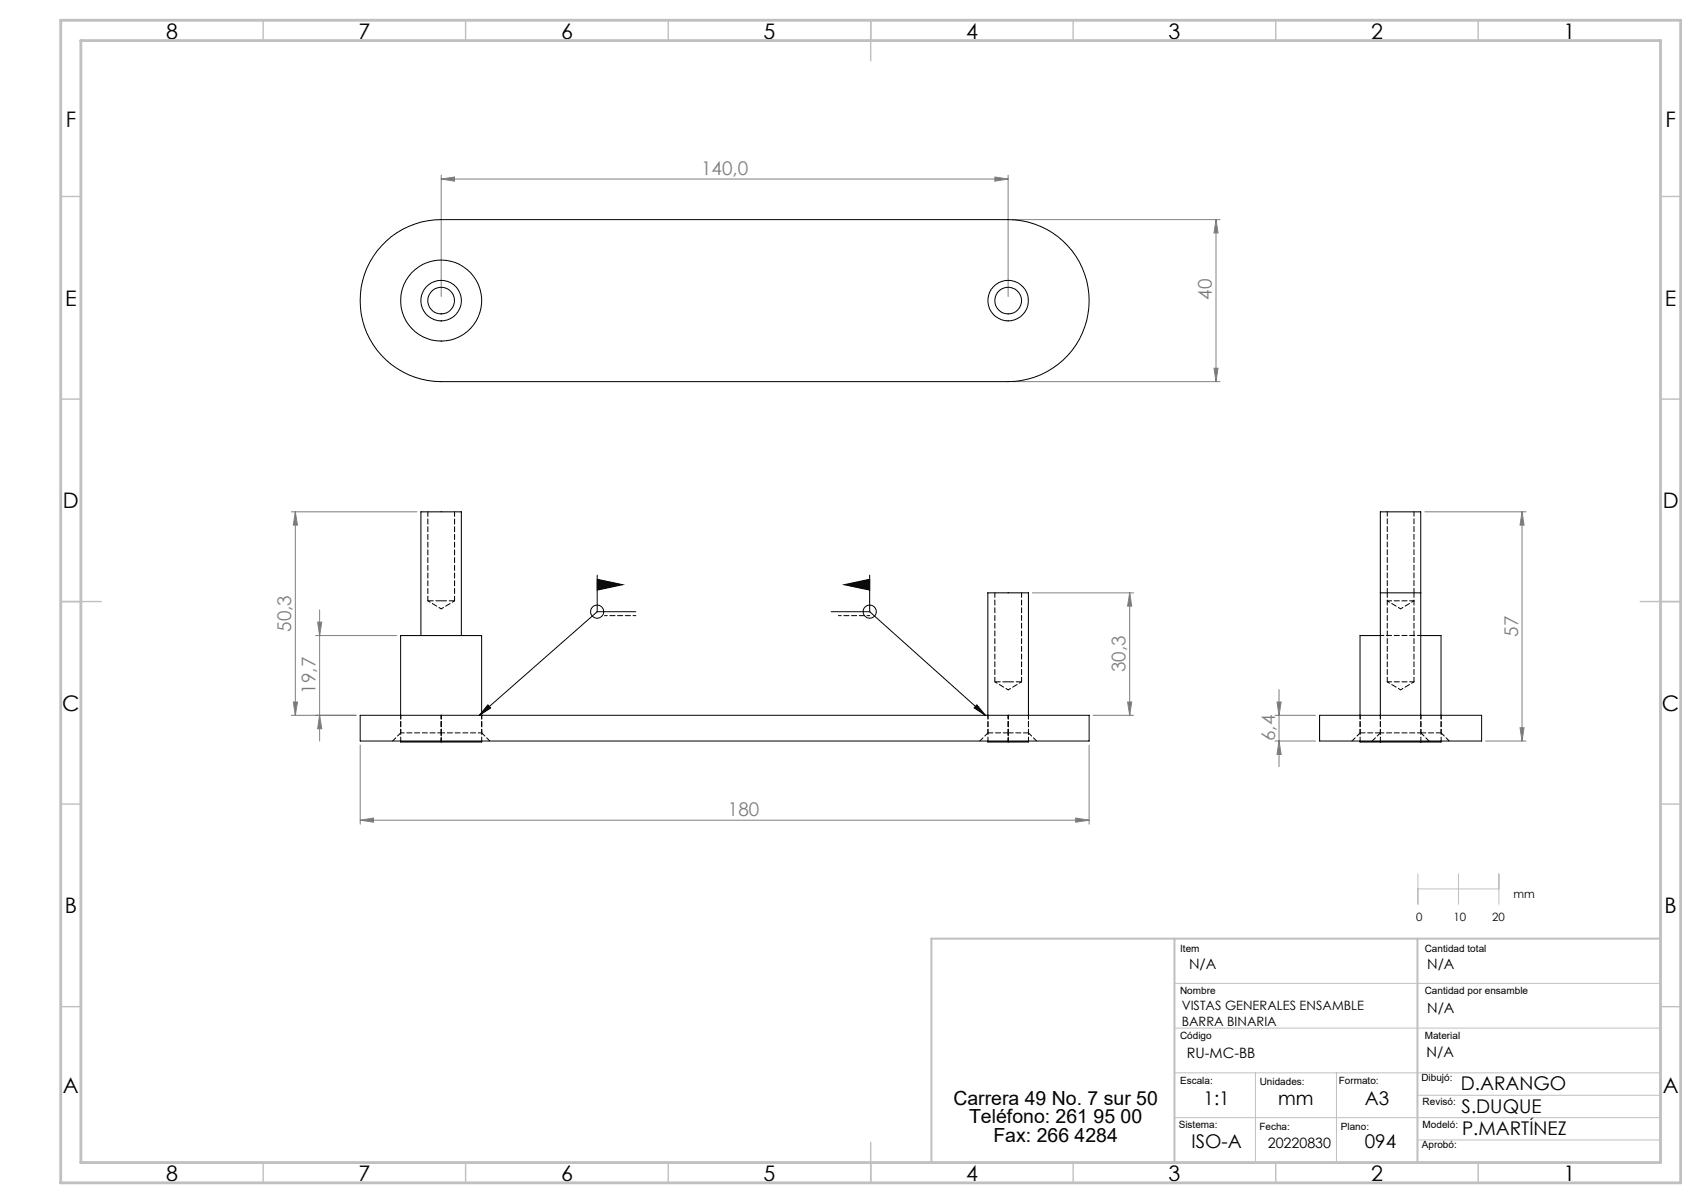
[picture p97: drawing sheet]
<svg xmlns="http://www.w3.org/2000/svg" width="420mm" height="297mm" viewBox="0 0 420 297" stroke-linecap="round" stroke-linejoin="round" font-family="sans-serif">
<defs><g id="words">
<g font-size="5.3">
<text x="41" y="9.5">8</text>
<text x="88.5" y="9.5">7</text>
<text x="138.5" y="9.5">6</text>
<text x="188.5" y="9.5">5</text>
<text x="238.5" y="9.5">4</text>
<text x="288.5" y="9.5">3</text>
<text x="338.5" y="9.5">2</text>
<text x="386" y="9.5">1</text>
<text x="16.2" y="31.3">F</text>
<text x="411.2" y="31.3">F</text>
<text x="16.1" y="75.5">E</text>
<text x="411.1" y="75.5">E</text>
<text x="15.5" y="125.5">D</text>
<text x="410.5" y="125.5">D</text>
<text x="15.4" y="175.5">C</text>
<text x="410.4" y="175.5">C</text>
<text x="16" y="225.5">B</text>
<text x="411" y="225.5">B</text>
<text x="15.5" y="269.8">A</text>
<text x="410.5" y="269.8">A</text>
<text x="41" y="291.5">8</text>
<text x="88.5" y="291.5">7</text>
<text x="138.5" y="291.5">6</text>
<text x="188.5" y="291.5">5</text>
<text x="238.5" y="291.5">4</text>
<text x="288.5" y="291.5">3</text>
<text x="338.5" y="291.5">2</text>
<text x="386" y="291.5">1</text>
</g>
<g font-size="4.8">
<text x="235.4" y="272.8">Carrera 49 No. 7 sur 50</text>
<text x="239.3" y="277.3">Teléfono: 261 95 00</text>
<text x="245.3" y="281.9">Fax: 266 4284</text>
</g>
<g font-size="4.7" fill="#808080">
<text x="173.1" y="43.2">140,0</text>
<text x="299.3" y="74" transform="rotate(-90 299.3 74)">40</text>
<text x="71.9" y="156" transform="rotate(-90 71.9 156)">50,3</text>
<text x="374.8" y="157.2" transform="rotate(-90 374.8 157.2)">57</text>
<text x="277.9" y="166" transform="rotate(-90 277.9 166)">30,3</text>
<text x="77.9" y="171.3" transform="rotate(-90 77.9 171.3)">19,7</text>
<text x="314.8" y="182.9" transform="rotate(-90 314.8 182.9)">6,4</text>
<text x="179.7" y="201.4">180</text>
</g>
<g font-size="4.7">
<text x="360.7" y="269.2">D.ARANGO</text>
<text x="297.2" y="272.9">1:1</text>
<text x="315.6" y="272.9">mm</text>
<text x="337" y="272.9">A3</text>
<text x="360.9" y="274.8">S.DUQUE</text>
<text x="361" y="280.1">P.MARTÍNEZ</text>
<text x="294.2" y="283.5">ISO-A</text>
<text x="337" y="283.5">094</text>
</g>
<g font-size="3.5">
<text x="293.6" y="239.2">N/A</text>
<text x="352.4" y="239.2">N/A</text>
<text x="352.4" y="250.2">N/A</text>
<text x="293.1" y="261.1">RU-MC-BB</text>
<text x="352.2" y="261">N/A</text>
<text x="313" y="283.5">20220830</text>
</g>
<g font-size="3.2">
<text x="291.8" y="249.2">VISTAS GENERALES ENSAMBLE</text>
<text x="291.8" y="253.4">BARRA BINARIA</text>
</g>
<g font-size="2.8">
<text x="373.7" y="221.7">mm</text>
<text x="349.6" y="227.3">0</text>
<text x="358.9" y="227.3">10</text>
<text x="368.5" y="227.4">20</text>
</g>
<g font-size="2.5">
<text x="291.4" y="235.1">Item</text>
<text x="351.8" y="235.1">Cantidad total</text>
<text x="291.4" y="245.5">Nombre</text>
<text x="351.8" y="245.5">Cantidad por ensamble</text>
<text x="291.4" y="256.4">Código</text>
<text x="351.8" y="256.4">Material</text>
<text x="291.4" y="267.7">Escala:</text>
<text x="311" y="267.8">Unidades:</text>
<text x="330.6" y="267.7">Formato:</text>
<text x="351" y="266.9">Dibujó:</text>
<text x="351.3" y="272.9">Revisó:</text>
<text x="291" y="278.4">Sistema:</text>
<text x="311" y="278.9">Fecha:</text>
<text x="331.1" y="278.9">Plano:</text>
<text x="351.3" y="278.4">Modeló:</text>
<text x="351.1" y="283.4">Aprobó:</text>
</g>
</g></defs>
<g fill="none" stroke="#000" stroke-width=".25">
<path d="M147.5 151h9.5M147.5 151l-29.1 25.6M147.5 142v9M147.5 143l6.2 1.4-6.2 1.3zM205.2 151h9.5M208.5 144.4l6.2-1.4v2.7zM214.7 151l28.6 25.6M214.7 142v9M120.5 174l.6 .8-2.7 1.8zM241.2 174l2.1 2.6-2.8-1.8z"/>
<circle cx="147.4" cy="151" r="1.61"/>
<circle cx="214.7" cy="151" r="1.62"/>
</g>
<g fill="none" stroke="#808080" stroke-width=".25">
<path d="M108.9 44.2l3.3-.5v1zM108.9 43.2v30M108.9 44.2h140M245.6 43.7l3.3 .5-3.3 .5zM248.9 43.2v30M249.9 54.2h51.3M300.2 54.2l.5 3.3h-.9zM300.2 54.2v40M249.9 94.2h51.3M299.8 90.9h.9l-.5 3.3zM71.9 126.4h31M72.9 126.4v50.2"/>
<path d="M72.9 126.4l.5 3.2h-1zM351.8 126.4h25M375.8 126.4v56.5M375.8 126.4l.5 3.2h-1zM77.9 156.9h20M78.4 153.6h1l-.5 3.3zM78.9 150.6v32.3M254.9 146.4h25M278.9 146.4v30.2M278.9 146.4l.5 3.2h-1zM71.9 176.6h16M72.4 173.3h1l-.5 3.3z"/>
<path d="M78.9 176.6l.5 3.3h-1zM269.9 176.6h10M278.4 173.3h1l-.5 3.3zM314.8 176.6h10M315.3 173.3h1l-.5 3.3zM315.8 170.2v19.1M375.3 179.7h1l-.5 3.2zM88.9 183.9v19.6M268.9 183.9v19.6M314.8 182.9h10M315.8 182.9l.5 3.4h-1zM366.8 182.9h10"/>
<path d="M88.9 202.5l3.3-.5v1zM88.9 202.5h180M265.6 202l3.3 .5-3.3 .5z"/>
</g>
<path d="M157 152h-7.7M214.8 152h-7.8" fill="none" stroke="#000" stroke-width=".25" stroke-dasharray="1.3 .6" stroke-dashoffset=".6"/>
<path d="M350.1 215.7v7.5M350.1 219.5h20M360.1 215.7v7.5M370.1 215.7v7.5M290 242.8h120M290 253.8h120M290 264.9h120M290 275.9h120M310 264.9v22.1M330 264.9v22.1M350 270.4h60M350 281.4h60" fill="none" stroke="#c0c0c0" stroke-width=".25"/>
<g fill="none" stroke="#c0c0c0" stroke-width=".35">
<path d="M65 5v5M115 5v5M165 5v5M215 5v10M265 5v5M315 5v5M365 5v5M15 48.5h5M410 48.5h5M15 98.5h5M410 98.5h5M15 148.5h10"/>
<path d="M405 148.5h10M15 198.5h5M410 198.5h5M15 248.5h5M410 248.5h5M65 287v5M115 287v5M165 287v5M215 282v10M265 287v5M315 287v5M365 287v5"/>
</g>
<path d="M290 231.7v55.3M350 231.7v55.3M410 231.7h-180v55.3" fill="none" stroke="#c0c0c0" stroke-width=".5"/>
<path d="M15 5h400v287h-400zM20 10h390v277h-390z" fill="none" stroke="#c0c0c0" stroke-width=".7"/>
<path d="M120.5 174l.6 .8-2.7 1.8zM147.5 143v2.7l6.2-1.3zM241.2 174l2.1 2.6-2.8-1.8zM208.5 144.4l6.2-1.4v2.7z" fill="#000"/>
<g fill="#808080">
<path d="M88.9 202.5l3.3-.5v1zM265.6 202l3.3 .5-3.3 .5z"/>
<path d="M108.9 44.2l3.3-.5v1zM245.6 43.7l3.3 .5-3.3 .5z"/>
<path d="M278.4 173.3h1l-.5 3.3zM278.9 146.4l.5 3.2h-1zM72.4 173.3h1l-.5 3.3zM72.9 126.4l.5 3.2h-1zM78.9 176.6l.5 3.3h-1zM78.4 153.6h1l-.5 3.3zM375.3 179.7h1l-.5 3.2zM375.8 126.4l.5 3.2h-1z"/>
<path d="M300.2 54.2l.5 3.3h-.9zM299.8 90.9h.9l-.5 3.3zM315.3 173.3h1l-.5 3.3zM315.8 182.9l.5 3.4h-1z"/>
</g>
<g fill="none" stroke="#000" stroke-width=".25">
<path d="M95.4 59.5a20 20 0 0 1 13.5-5.3h140a20 20 0 0 1 20 20 20 20 0 0 1-20 20h-140a20 20 0 0 1-18.6-12.7 20 20 0 0 1 5.1-22zM103.9 156.9v-30.5h10v30.5M340.8 146.4h10M340.8 156.9h-5v19.7M350.8 156.9h5v19.7M88.9 176.6h180v6.3h-180zM98.9 176.6v-19.7h20v19.7M243.9 176.6v-30.2h10v30.2M325.8 176.6h40v6.3h-40zM340.8 176.6v-50.2h10v50.2M98.9 182.9v.3h20v-.3M243.9 182.9v.3h10v-.3"/>
<path d="M335.8 182.9v.3h5M340.8 183.2h10M340.8 182.9v.3M350.8 182.9v.3M355.8 182.9v.3h-5"/>
<circle cx="108.9" cy="74.2" r="5"/>
<circle cx="108.9" cy="74.2" r="10"/>
<circle cx="108.9" cy="74.2" r="3.3"/>
<circle cx="248.9" cy="74.2" r="5"/>
<circle cx="248.9" cy="74.2" r="3.3"/>
</g>
<path d="M98.9 176.6v6.3M108.9 176.6v6.3M243.9 176.6v6.3M248.9 176.6v6.3M335.8 176.6v6.3M340.8 176.6v6.3M118.9 182.9v-6.3M253.9 182.9v-6.3M350.8 182.9v-6.3M355.8 182.9v-6.3" fill="none" stroke="#000" stroke-width=".25" stroke-dasharray="1.3 .6" stroke-dashoffset=".3"/>
<path d="M105.6 148.3l3.3 2M108.9 150.3l3.3-2M342.5 148.3l3.3 2M345.8 150.3l3.3-2M245.6 168.3l3.3 2M248.9 170.3l3.3-2M342.5 168.3l3.3 2M345.8 170.3l3.3-2M108.9 180.9v2M248.9 180.9v2" fill="none" stroke="#000" stroke-width=".25" stroke-dasharray="1.3 .6" stroke-dashoffset=".6"/>
<g fill="none" stroke="#000" stroke-width=".25" stroke-dasharray="1.3 .6" stroke-dashoffset=".4">
<path d="M340.8 156.9h10M98.9 176.6v4.3M243.9 176.6v4.3M108.9 180.9h-10M108.9 180.9v-4.3M118.9 180.9h-10M118.9 180.9v-4.3M248.9 180.9v-4.3M253.9 180.9v-4.3M335.8 180.9v-4.3M340.8 180.9v-4.3M350.8 180.9h-10"/>
<path d="M350.8 180.9v-4.3M355.8 180.9v-4.3"/>
</g>
<path d="M248.9 180.9h-5M253.9 180.9h-5M340.8 180.9h-5M355.8 180.9h-5" fill="none" stroke="#000" stroke-width=".25" stroke-dasharray="1.3 .6"/>
<path d="M105.6 148.3h3.3M108.9 148.3h3.3M245.6 168.3h3.3M248.9 168.3h3.3" fill="none" stroke="#000" stroke-width=".25" stroke-dasharray="1.3 .6" stroke-dashoffset="-.1"/>
<path d="M342.5 126.3v20M342.5 148.3h6.6M349.1 146.3v-20M342.5 168.3h6.6M98.9 180.9l-2 2M120.9 182.9l-2-2M243.9 180.9l-2 2M255.9 182.9l-2-2M335.8 180.9l-2 2M340.8 180.9l-2 2M350.8 180.9l2 2M355.8 180.9l2 2" fill="none" stroke="#000" stroke-width=".25" stroke-dasharray="1.3 .6" stroke-dashoffset=".2"/>
<path d="M105.6 126.3v22M112.2 148.3v-22M245.6 146.3v22M342.5 146.3v22M252.2 168.3v-22M349.1 168.3v-22" fill="none" stroke="#000" stroke-width=".25" stroke-dasharray="1.3 .6" stroke-dashoffset=".1"/>
<use href="#words"/>
</svg>
